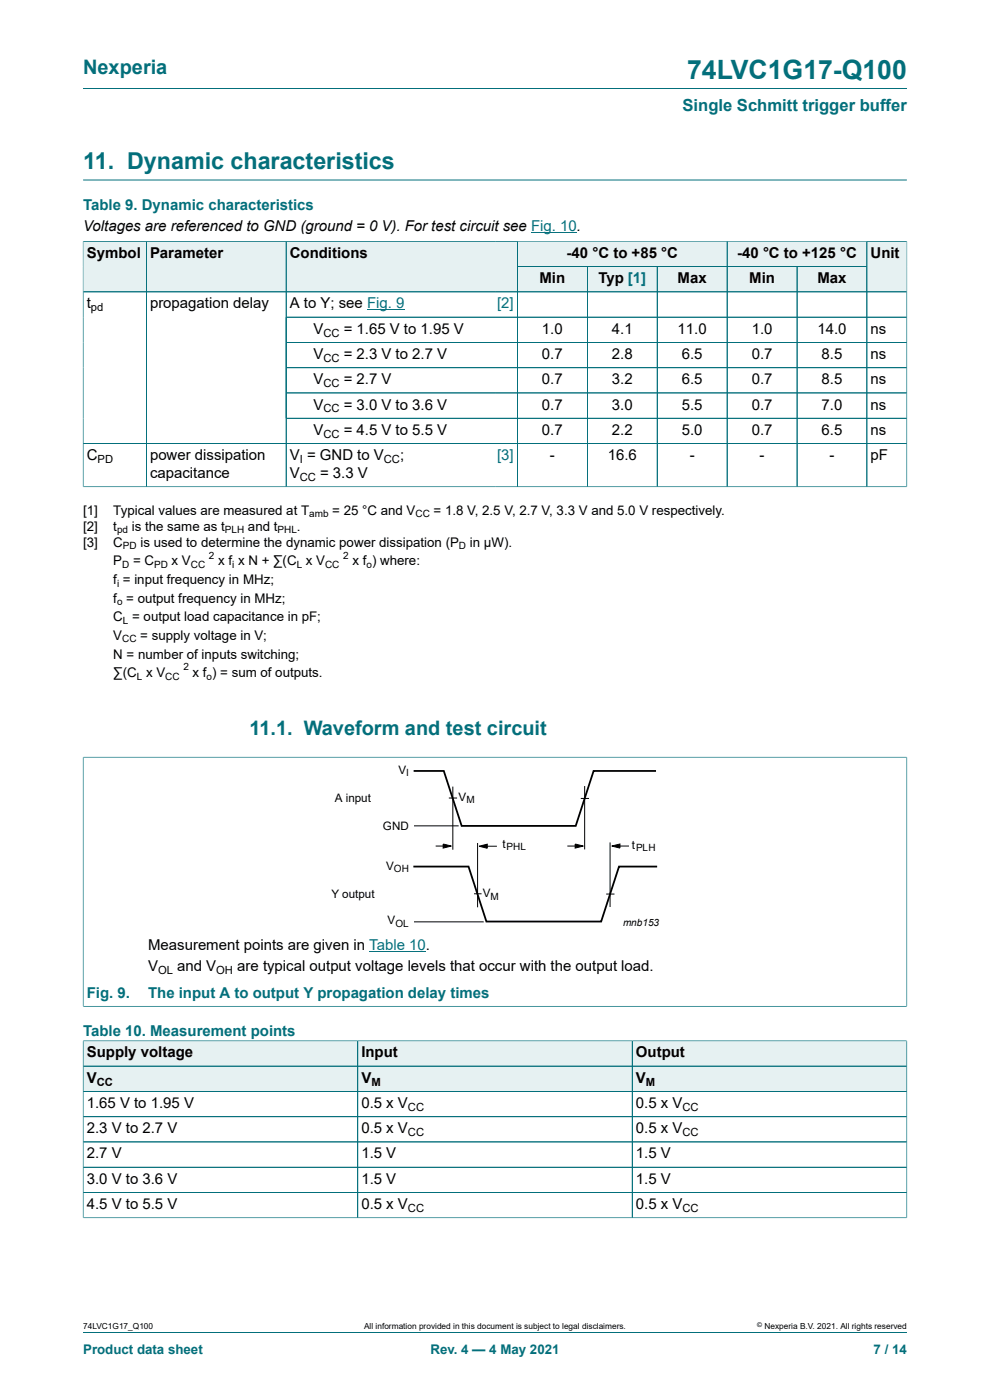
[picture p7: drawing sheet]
<svg xmlns="http://www.w3.org/2000/svg" width="210mm" height="297mm" viewBox="0 0 210 297" stroke-linecap="round" stroke-linejoin="round" font-family="sans-serif">
<defs><g id="words">
<text font-size="5.6" fill="#036f7b" x="145.7" y="16.8">74LVC1G17-Q100</text>
<text font-size="4.9" fill="#036f7b" x="17.6" y="35.9">11. Dynamic characteristics</text>
<g font-size="4.2" fill="#036f7b">
<text x="17.6" y="15.6">Nexperia</text>
<text x="52.9" y="156">11.1. Waveform and test circuit</text>
</g>
<text font-size="3.5" fill="#036f7b" x="144.8" y="23.7">Single Schmitt trigger buffer</text>
<g font-size="3.2" fill="#036f7b">
<text x="17.6" y="44.5">Table 9. Dynamic characteristics</text>
<text x="18.4" y="211.6">Fig. 9.</text>
<text x="31.4" y="211.6">The input A to output Y propagation delay times</text>
<text x="17.6" y="219.7">Table 10. Measurement points</text>
</g>
<g font-size="3.2">
<text x="17.6" y="49.1">Voltages are referenced to GND (ground = 0 V). For test circuit see Fig. 10.</text>
<text x="18.4" y="54.7">Symbol</text>
<text x="31.8" y="54.7">Parameter</text>
<text x="61.5" y="54.7">Conditions</text>
<text x="120.2" y="54.7">-40 °C to +85 °C</text>
<text x="156.4" y="54.7">-40 °C to +125 °C</text>
<text x="184.7" y="54.7">Unit</text>
<text x="18.4" y="65.4">t</text>
<text x="31.8" y="65.4">propagation delay</text>
<text x="61.5" y="65.4">A to Y; see Fig. 9</text>
<text x="114.4" y="60.1">Min</text>
<text x="126.9" y="60.1">Typ [1]</text>
<text x="143.7" y="60.1">Max</text>
<text x="158.9" y="60.1">Min</text>
<text x="173.4" y="60.1">Max</text>
<text x="66.5" y="70.8">V</text>
<text x="72.9" y="70.8">= 1.65 V to 1.95 V</text>
<text x="115" y="70.8">1.0</text>
<text x="129.8" y="70.8">4.1</text>
<text x="143.7" y="70.8">11.0</text>
<text x="159.4" y="70.8">1.0</text>
<text x="173.4" y="70.8">14.0</text>
<text x="184.7" y="70.8">ns</text>
<text x="66.5" y="76.1">V</text>
<text x="72.9" y="76.1">= 2.3 V to 2.7 V</text>
<text x="115" y="76.1">0.7</text>
<text x="129.8" y="76.1">2.8</text>
<text x="144.6" y="76.1">6.5</text>
<text x="159.4" y="76.1">0.7</text>
<text x="174.3" y="76.1">8.5</text>
<text x="184.7" y="76.1">ns</text>
<text x="66.5" y="81.5">V</text>
<text x="72.9" y="81.5">= 2.7 V</text>
<text x="115" y="81.5">0.7</text>
<text x="129.8" y="81.5">3.2</text>
<text x="144.6" y="81.5">6.5</text>
<text x="159.4" y="81.5">0.7</text>
<text x="174.3" y="81.5">8.5</text>
<text x="184.7" y="81.5">ns</text>
<text x="66.5" y="86.9">V</text>
<text x="72.9" y="86.9">= 3.0 V to 3.6 V</text>
<text x="115" y="86.9">0.7</text>
<text x="129.8" y="86.9">3.0</text>
<text x="144.6" y="86.9">5.5</text>
<text x="159.4" y="86.9">0.7</text>
<text x="174.3" y="86.9">7.0</text>
<text x="184.7" y="86.9">ns</text>
<text x="66.5" y="92.2">V</text>
<text x="72.9" y="92.2">= 4.5 V to 5.5 V</text>
<text x="115" y="92.2">0.7</text>
<text x="129.8" y="92.2">2.2</text>
<text x="144.6" y="92.2">5.0</text>
<text x="159.4" y="92.2">0.7</text>
<text x="174.3" y="92.2">6.5</text>
<text x="184.7" y="92.2">ns</text>
<text x="18.4" y="97.6">C</text>
<text x="31.8" y="97.6">power dissipation</text>
<text x="31.8" y="101.4">capacitance</text>
<text x="61.5" y="97.6">V = GND to V</text>
<text x="61.5" y="101.4">V</text>
<text x="67.9" y="101.4">= 3.3 V</text>
<text x="84.9" y="97.6">;</text>
<text x="116.6" y="97.6">-</text>
<text x="128.9" y="97.6">16.6</text>
<text x="146.3" y="97.6">-</text>
<text x="161.1" y="97.6">-</text>
<text x="176" y="97.6">-</text>
<text x="184.7" y="97.6">pF</text>
<text x="31.4" y="201.6">Measurement points are given in Table 10.</text>
<text x="31.4" y="206">V</text>
<text x="37.6" y="206">and V</text>
<text x="50.3" y="206">are typical output voltage levels that occur with the output load.</text>
<text x="18.4" y="224.3">Supply voltage</text>
<text x="76.7" y="224.3">Input</text>
<text x="134.9" y="224.3">Output</text>
<text x="18.4" y="229.7">V</text>
<text x="76.7" y="229.7">V</text>
<text x="134.9" y="229.7">V</text>
<text x="18.4" y="235">1.65 V to 1.95 V</text>
<text x="76.7" y="235">0.5 x V</text>
<text x="134.9" y="235">0.5 x V</text>
<text x="18.4" y="240.4">2.3 V to 2.7 V</text>
<text x="18.4" y="245.8">2.7 V</text>
<text x="76.7" y="240.4">0.5 x V</text>
<text x="76.7" y="245.8">1.5 V</text>
<text x="134.9" y="240.4">0.5 x V</text>
<text x="134.9" y="245.8">1.5 V</text>
<text x="18.4" y="251.1">3.0 V to 3.6 V</text>
<text x="76.7" y="251.1">1.5 V</text>
<text x="134.9" y="251.1">1.5 V</text>
<text x="18.4" y="256.5">4.5 V to 5.5 V</text>
<text x="76.7" y="256.5">0.5 x V</text>
<text x="134.9" y="256.5">0.5 x V</text>
</g>
<g font-size="3.2" fill="#00f">
<text x="105.5" y="65.4">[2]</text>
<text x="105.5" y="97.6">[3]</text>
</g>
<g font-size="2.8">
<text x="17.6" y="109.2">[1]</text>
<text x="17.6" y="112.6">[2]</text>
<text x="24" y="109.2">Typical values are measured at T</text>
<text x="24" y="112.6">t</text>
<text x="28" y="112.6">is the same as t</text>
<text x="52.6" y="112.6">and t</text>
<text x="63" y="112.6">.</text>
<text x="70.5" y="109.2">= 25 °C and V</text>
<text x="92" y="109.2">= 1.8 V, 2.5 V, 2.7 V, 3.3 V and 5.0 V respectively.</text>
<text x="17.6" y="116">[3]</text>
<text x="24" y="116">C</text>
<text x="24" y="119.9">P</text>
<text x="28.2" y="119.9">= C</text>
<text x="29.8" y="116">is used to determine the dynamic power dissipation (P</text>
<text x="36.4" y="119.9">x V</text>
<text x="46.3" y="119.9">x f x N + ∑(C x V</text>
<text x="74.8" y="119.9">x f ) where:</text>
<text x="99.7" y="116">in μW).</text>
<text x="24" y="123.9">f = input frequency in MHz;</text>
<text x="24" y="127.8">f = output frequency in MHz;</text>
<text x="24" y="131.8">C = output load capacitance in pF;</text>
<text x="24" y="135.7">V</text>
<text x="29.8" y="135.7">= supply voltage in V;</text>
<text x="24" y="139.7">N = number of inputs switching;</text>
<text x="24" y="143.7">∑(C x V</text>
<text x="40.9" y="143.7">x f ) = sum of outputs.</text>
</g>
<g font-size="2.8" fill="#036f7b">
<text x="17.6" y="287.2">Product data sheet</text>
<text x="91.3" y="287.2">Rev. 4 — 4 May 2021</text>
<text x="185.3" y="287.2">7 / 14</text>
</g>
<g font-size="2.5">
<text x="84.5" y="164.2">V</text>
<text x="71" y="170.1">A input</text>
<text x="97.3" y="169.9">V</text>
<text x="81.2" y="176.2">GND</text>
<text x="106.6" y="179.9">t</text>
<text x="81.9" y="184.5">V</text>
<text x="134" y="180.1">t</text>
<text x="70.3" y="190.6">Y output</text>
<text x="102.4" y="190.3">V</text>
<text x="82.2" y="196.1">V</text>
</g>
<g font-size="2.4">
<text x="19.3" y="66">pd</text>
<text x="68.6" y="71.4">CC</text>
<text x="68.6" y="76.8">CC</text>
<text x="68.6" y="82.1">CC</text>
<text x="68.6" y="87.5">CC</text>
<text x="68.6" y="92.9">CC</text>
<text x="20.7" y="98.2">PD</text>
<text x="63.6" y="98.2">I</text>
<text x="81.4" y="98.2">CC</text>
<text x="63.6" y="102">CC</text>
<text x="33.5" y="206.7">OL</text>
<text x="45.9" y="206.7">OH</text>
<text x="20.5" y="230.3">CC</text>
<text x="78.8" y="230.3">M</text>
<text x="137" y="230.3">M</text>
<text x="86.5" y="235.7">CC</text>
<text x="144.8" y="235.7">CC</text>
<text x="86.5" y="241">CC</text>
<text x="144.8" y="241">CC</text>
<text x="86.5" y="257.1">CC</text>
<text x="144.8" y="257.1">CC</text>
</g>
<g font-size="2.1">
<text x="24.8" y="113.2">pd</text>
<text x="47.7" y="113.2">PLH</text>
<text x="58.9" y="113.2">PHL</text>
<text x="65.6" y="109.8">amb</text>
<text x="88.1" y="109.8">CC</text>
<text x="26.1" y="116.5">PD</text>
<text x="44.3" y="118.5">2</text>
<text x="72.8" y="118.5">2</text>
<text x="97.4" y="116.5">D</text>
<text x="24.8" y="124.4">i</text>
<text x="25.9" y="120.5">D</text>
<text x="32.7" y="120.5">PD</text>
<text x="40.5" y="120.5">CC</text>
<text x="49.3" y="120.5">i</text>
<text x="62.9" y="120.5">L</text>
<text x="69" y="120.5">CC</text>
<text x="77.7" y="120.5">o</text>
<text x="24.8" y="128.4">o</text>
<text x="25.9" y="136.3">CC</text>
<text x="26.1" y="132.3">L</text>
<text x="38.9" y="142.2">2</text>
<text x="29" y="144.2">L</text>
<text x="35.1" y="144.2">CC</text>
<text x="43.8" y="144.2">o</text>
<text x="86.2" y="164.7">I</text>
<text x="98.9" y="170.4">M</text>
<text x="83.6" y="185">OH</text>
<text x="107.4" y="180.4">PHL</text>
<text x="134.9" y="180.6">PLH</text>
<text x="104.1" y="190.8">M</text>
<text x="83.9" y="196.6">OL</text>
<text x="132.2" y="196.5">mnb153</text>
</g>
<g font-size="1.8">
<text x="17.6" y="282">74LVC1G17_Q100</text>
<text x="77.2" y="282">All information provided in this document is subject to legal disclaimers.</text>
<text x="162.2" y="282">Nexperia B.V. 2021. All rights reserved</text>
</g>
<text font-size="1.4" x="160.6" y="281.6">©</text>
</g></defs>
<path d="M17.6 18.8h174.8M17.6 38.2h174.8M109.8 51.2h44.4v5.4h-44.4z" fill="none" stroke="#036f7b" stroke-width=".21"/>
<path d="M112.6 49.4h9.7" fill="none" stroke="#00f" stroke-width=".21"/>
<path d="M109.8 51.3h44.4v5.2h-44.4z" fill="#e6f1f2"/>
<path d="M154.2 51.2h29.7v5.4h-29.7z" fill="none" stroke="#036f7b" stroke-width=".21"/>
<path d="M154.3 51.3h29.5v5.2h-29.5z" fill="#e6f1f2"/>
<path d="M17.6 51.1v10.8h13.4v-10.7h-13.4" fill="none" stroke="#036f7b" stroke-width=".21"/>
<path d="M17.7 51.3h13.3v10.6h-13.3z" fill="#e6f1f2"/>
<path d="M31 51.2h29.7v10.7h-29.7z" fill="none" stroke="#036f7b" stroke-width=".21"/>
<path d="M31.1 51.3h29.5v10.6h-29.5z" fill="#e6f1f2"/>
<path d="M105.2 51.2h-44.5v10.7h44.5" fill="none" stroke="#036f7b" stroke-width=".21"/>
<path d="M60.8 51.3h44.4v10.6h-44.4z" fill="#e6f1f2"/>
<path d="M105.2 51.2h4.6v10.7h-4.6" fill="none" stroke="#036f7b" stroke-width=".21"/>
<g fill="#e6f1f2">
<path d="M105.2 51.3h4.5v10.6h-4.5z"/>
<path d="M109.8 56.6h14.7v5.3h-14.7z"/>
</g>
<path d="M109.8 56.6h14.8v5.3h-14.8z" fill="none" stroke="#036f7b" stroke-width=".21"/>
<path d="M124.7 56.6h14.6v5.3h-14.6z" fill="#e6f1f2"/>
<path d="M124.6 56.6h14.8v5.3h-14.8z" fill="none" stroke="#036f7b" stroke-width=".21"/>
<path d="M139.5 56.6h14.7v5.3h-14.7z" fill="#e6f1f2"/>
<path d="M139.4 56.6h14.8v5.3h-14.8z" fill="none" stroke="#036f7b" stroke-width=".21"/>
<path d="M154.3 56.6h14.7v5.3h-14.7z" fill="#e6f1f2"/>
<path d="M154.2 56.6h14.9v5.3h-14.9z" fill="none" stroke="#036f7b" stroke-width=".21"/>
<path d="M169.1 56.6h14.7v5.3h-14.7z" fill="#e6f1f2"/>
<path d="M192.4 51.1v10.8h-23.3v-5.3h14.8M192.4 51.2h-8.5v10.7" fill="none" stroke="#036f7b" stroke-width=".21"/>
<path d="M184 51.3h8.3v10.6h-8.3z" fill="#e6f1f2"/>
<g fill="none" stroke="#036f7b" stroke-width=".21">
<path d="M17.6 51.3v52M17.7 51.2h174.6M31 51.3v52M60.7 51.3v52M109.8 51.3v52M109.8 56.6h74M124.6 56.6v46.7M139.4 56.6v46.7M154.2 51.3v52M169.1 56.6v46.7M183.9 51.3v52M192.4 51.3v52"/>
<path d="M17.6 61.9h174.8M60.7 67.3h131.7M60.7 72.6h131.7M60.7 78h131.7M17.6 94.1h174.8M60.7 83.4h131.7M60.7 88.7h131.7M17.6 103.3h174.8M17.6 160.6h174.8M17.6 160.6v52.9M192.4 160.6v52.9M17.6 213.5h174.8"/>
</g>
<path d="M77.9 65.8h7.9M78.3 201.9h12" fill="none" stroke="#00f" stroke-width=".21"/>
<path d="M87.7 163.6h6.4l3.8 11.6h24.2l3.8-11.6h13.3M87.7 183.8h11.7l3.8 11.7h24.3l3.8-11.7h8.1" fill="none" stroke="#000" stroke-width=".38"/>
<g fill="none" stroke="#000" stroke-width=".21">
<path d="M87.8 175.2h9.5M92.4 179.5h2.5M94 179.1l1.7 .4-1.7 .4zM95.2 169.3h1.8M96.1 166.9v13.4M101.3 178.8v13.7M101.6 179.5l1.8-.4v.9zM102.3 179.5h3.1M120.3 179.5h2.7M122 179.1l1.7 .4-1.7 .4zM123.2 169.4h1.7M124 166.8v13.4"/>
<path d="M129.4 178.7v13.7M129.8 179.5l1.7-.4v.8zM130.5 179.5h2.9M87.8 195.6h14.8M100.5 189.6h1.6M128.6 189.7h1.7"/>
</g>
<path d="M94 179.1l1.7 .4-1.7 .4zM101.6 179.5l1.8-.4v.9zM122 179.1l1.7 .4-1.7 .4zM129.8 179.5l1.7-.4v.8z" fill="#000"/>
<path d="M17.7 220.9h58.1v5.2h-58.1z" fill="#e6f1f2"/>
<path d="M17.6 220.7v5.5h58.3v-5.4h-58.3" fill="none" stroke="#036f7b" stroke-width=".21"/>
<path d="M75.9 220.9h58.1v5.2h-58.1z" fill="#e6f1f2"/>
<path d="M75.9 220.8h58.2v5.4h-58.2z" fill="none" stroke="#036f7b" stroke-width=".21"/>
<path d="M134.2 220.9h58.1v5.2h-58.1z" fill="#e6f1f2"/>
<path d="M192.4 220.7v5.5h-58.3v-5.4h58.3" fill="none" stroke="#036f7b" stroke-width=".21"/>
<path d="M17.7 226.2h58.1v5.3h-58.1z" fill="#e6f1f2"/>
<path d="M17.6 226.2h58.3v5.3h-58.3z" fill="none" stroke="#036f7b" stroke-width=".21"/>
<path d="M75.9 226.2h58.1v5.3h-58.1z" fill="#e6f1f2"/>
<path d="M75.9 226.2h58.2v5.3h-58.2z" fill="none" stroke="#036f7b" stroke-width=".21"/>
<path d="M134.2 226.2h58.1v5.3h-58.1z" fill="#e6f1f2"/>
<g fill="none" stroke="#036f7b" stroke-width=".21">
<path d="M17.6 231.5h174.8M17.6 236.9h174.8M17.6 220.9v37.5M17.7 226.2h174.7M17.7 220.8h174.6M75.9 220.9v37.4M134.1 220.9v37.4M192.4 220.9v37.5M17.6 258.3h174.8M17.6 242.3h174.8M17.6 247.6h174.8M17.6 253h174.8"/>
<path d="M17.6 282.6h174.8"/>
</g>
<use href="#words"/>
</svg>
